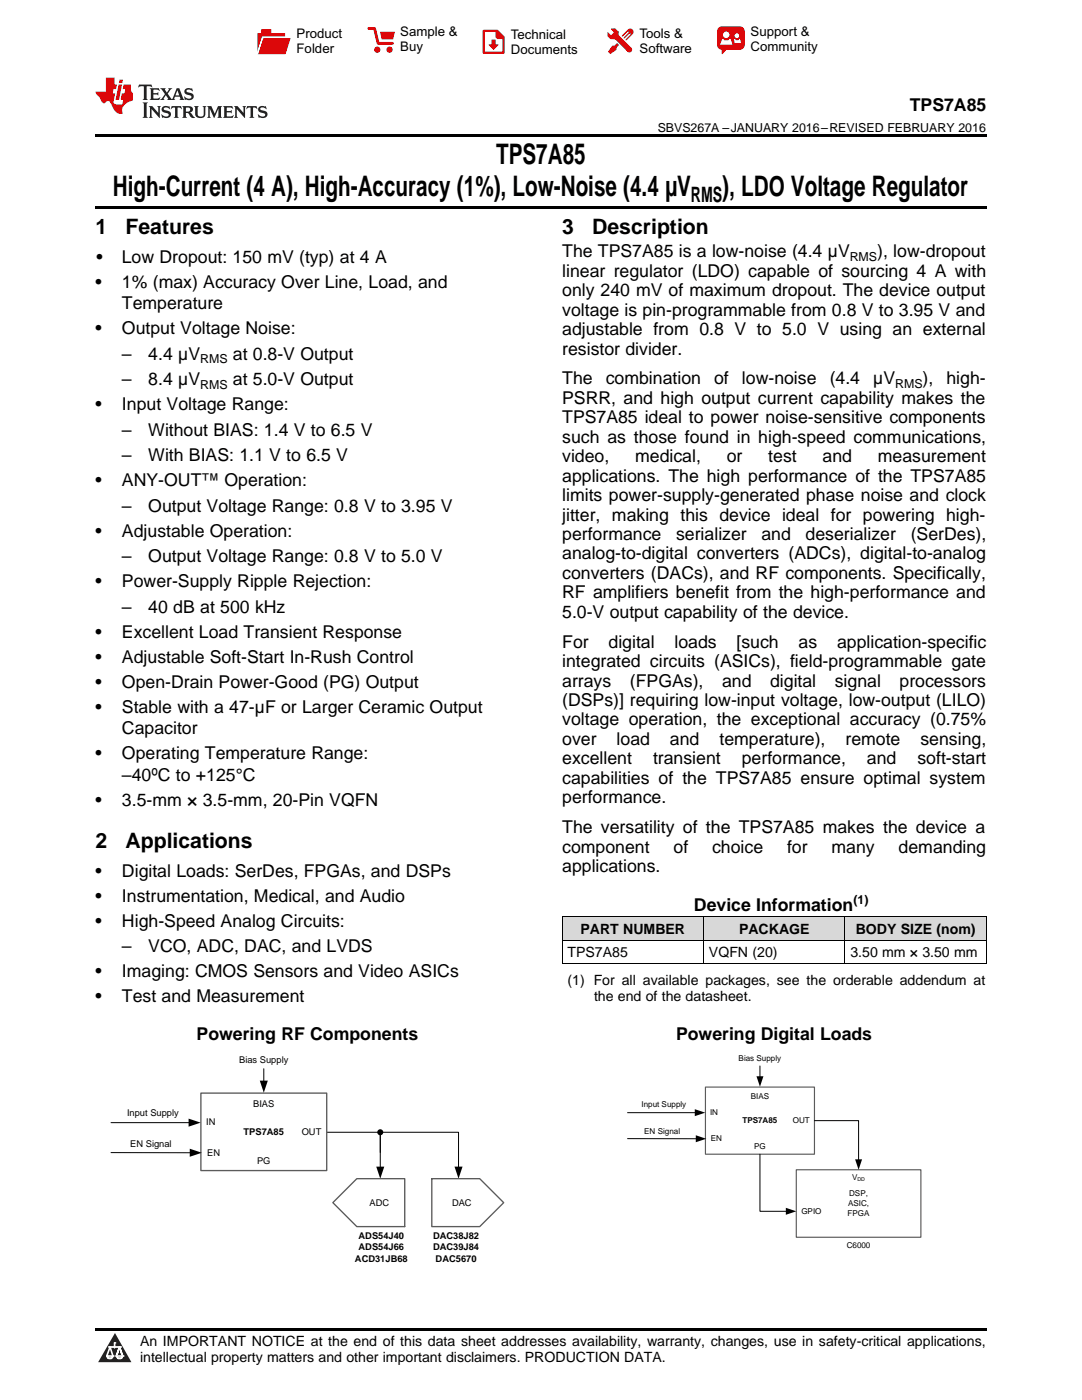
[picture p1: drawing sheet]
<svg xmlns="http://www.w3.org/2000/svg" width="216mm" height="279mm" viewBox="0 0 216 279" stroke-linecap="round" stroke-linejoin="round" font-family="sans-serif">
<defs><g id="words">
<g font-size="5.6">
<text x="99" y="32.8">TPS7A85</text>
<text x="22.5" y="39.2">High-Current (4 A), High-Accuracy (1%), Low-Noise (4.4 µV</text>
<text x="144.1" y="39.2">), LDO Voltage Regulator</text>
</g>
<g font-size="4.2">
<text x="137.9" y="40.3">RMS</text>
<text x="19" y="46.7">1</text>
<text x="25" y="46.7">Features</text>
<text x="112.2" y="46.7">3</text>
<text x="118.2" y="46.7">Description</text>
<text x="19" y="169.2">2</text>
<text x="25" y="169.2">Applications</text>
</g>
<g font-size="3.5">
<text x="181.5" y="22.2">TPS7A85</text>
<text x="19.2" y="52.4">•</text>
<text x="24.3" y="52.4">Low Dropout: 150 mV (typ) at 4 A</text>
<text x="112.2" y="51.4">The TPS7A85 is a low-noise (4.4 µV</text>
<text x="175" y="51.4">), low-dropout</text>
<text x="19" y="57.4">•</text>
<text x="24.3" y="57.4">1% (max) Accuracy Over Line, Load, and</text>
<text x="112.2" y="55.2">linear regulator (LDO) capable of sourcing 4 A with</text>
<text x="112.2" y="59.1">only 240 mV of maximum dropout. The device output</text>
<text x="24.3" y="61.7">Temperature</text>
<text x="112.2" y="63">voltage is pin-programmable from 0.8 V to 3.95 V and</text>
<text x="19" y="66.7">•</text>
<text x="24.3" y="66.7">Output Voltage Noise:</text>
<text x="24.3" y="71.8">–</text>
<text x="29.6" y="71.8">4.4 µV</text>
<text x="46.5" y="71.8">at 0.8-V Output</text>
<text x="112.2" y="66.9">adjustable from 0.8 V to 5.0 V using an external</text>
<text x="112.2" y="70.8">resistor divider.</text>
<text x="24.3" y="76.8">–</text>
<text x="29.6" y="76.8">8.4 µV</text>
<text x="46.5" y="76.8">at 5.0-V Output</text>
<text x="112.2" y="76.7">The</text>
<text x="120.9" y="76.7">combination</text>
<text x="142.5" y="76.7">of</text>
<text x="148" y="76.7">low-noise</text>
<text x="165.6" y="76.7">(4.4</text>
<text x="174.2" y="76.7">µV</text>
<text x="184.1" y="76.7">),</text>
<text x="188.9" y="76.7">high-</text>
<text x="19" y="81.8">•</text>
<text x="24.3" y="81.8">Input Voltage Range:</text>
<text x="112.2" y="80.6">PSRR, and high output current capability makes the</text>
<text x="24.3" y="86.9">–</text>
<text x="29.6" y="86.9">Without BIAS: 1.4 V to 6.5 V</text>
<text x="112.2" y="84.5">TPS7A85 ideal to power noise-sensitive components</text>
<text x="112.2" y="88.4">such as those found in high-speed communications,</text>
<text x="24.3" y="92">–</text>
<text x="29.6" y="92">With BIAS: 1.1 V to 6.5 V</text>
<text x="112.2" y="92.3">video,</text>
<text x="126.7" y="92.3">medical,</text>
<text x="145" y="92.3">or</text>
<text x="153.3" y="92.3">test</text>
<text x="164.1" y="92.3">and</text>
<text x="175.2" y="92.3">measurement</text>
<text x="19" y="97">•</text>
<text x="24.3" y="97">ANY-OUT™ Operation:</text>
<text x="112.2" y="96.1">applications. The high performance of the TPS7A85</text>
<text x="112.2" y="100">limits power-supply-generated phase noise and clock</text>
<text x="19" y="107.1">•</text>
<text x="24.3" y="102.1">–</text>
<text x="24.3" y="107.1">Adjustable Operation:</text>
<text x="29.6" y="102.1">Output Voltage Range: 0.8 V to 3.95 V</text>
<text x="112.2" y="103.9">jitter, making this device ideal for powering high-</text>
<text x="112.2" y="107.8">performance</text>
<text x="134.9" y="107.8">serializer</text>
<text x="151.9" y="107.8">and</text>
<text x="160.8" y="107.8">deserializer</text>
<text x="181.7" y="107.8">(SerDes),</text>
<text x="24.3" y="112.2">–</text>
<text x="29.6" y="112.2">Output Voltage Range: 0.8 V to 5.0 V</text>
<text x="112.2" y="111.7">analog-to-digital converters (ADCs), digital-to-analog</text>
<text x="19" y="117.2">•</text>
<text x="24.3" y="117.2">Power-Supply Ripple Rejection:</text>
<text x="112.2" y="115.5">converters (DACs), and RF components. Specifically,</text>
<text x="112.2" y="119.4">RF amplifiers benefit from the high-performance and</text>
<text x="24.3" y="122.3">–</text>
<text x="29.6" y="122.3">40 dB at 500 kHz</text>
<text x="112.2" y="123.3">5.0-V output capability of the device.</text>
<text x="19" y="127.3">•</text>
<text x="24.3" y="127.3">Excellent Load Transient Response</text>
<text x="112.2" y="129.3">For</text>
<text x="121.4" y="129.3">digital</text>
<text x="134.6" y="129.3">loads</text>
<text x="147" y="129.3">[such</text>
<text x="159.3" y="129.3">as</text>
<text x="167" y="129.3">application-specific</text>
<text x="19" y="132.3">•</text>
<text x="19" y="137.3">•</text>
<text x="24.3" y="132.3">Adjustable Soft-Start In-Rush Control</text>
<text x="24.3" y="137.3">Open-Drain Power-Good (PG) Output</text>
<text x="112.2" y="133.1">integrated circuits (ASICs), field-programmable gate</text>
<text x="112.2" y="137">arrays</text>
<text x="125.7" y="137">(FPGAs),</text>
<text x="144.1" y="137">and</text>
<text x="153.7" y="137">digital</text>
<text x="166.6" y="137">signal</text>
<text x="179.5" y="137">processors</text>
<text x="19" y="142.3">•</text>
<text x="24.3" y="142.3">Stable with a 47-µF or Larger Ceramic Output</text>
<text x="112.2" y="140.9">(DSPs)] requiring low-input voltage, low-output (LILO)</text>
<text x="24.3" y="146.5">Capacitor</text>
<text x="112.2" y="144.8">voltage operation, the exceptional accuracy (0.75%</text>
<text x="112.2" y="148.7">over</text>
<text x="123" y="148.7">load</text>
<text x="133.7" y="148.7">and</text>
<text x="143.6" y="148.7">temperature),</text>
<text x="168.7" y="148.7">remote</text>
<text x="183.7" y="148.7">sensing,</text>
<text x="19" y="151.6">•</text>
<text x="24.3" y="151.6">Operating Temperature Range:</text>
<text x="24.3" y="155.8">–40ºC to +125°C</text>
<text x="112.2" y="152.5">excellent</text>
<text x="130.3" y="152.5">transient</text>
<text x="148" y="152.5">performance,</text>
<text x="173" y="152.5">and</text>
<text x="183.1" y="152.5">soft-start</text>
<text x="19" y="160.8">•</text>
<text x="24.3" y="160.8">3.5-mm × 3.5-mm, 20-Pin VQFN</text>
<text x="112.2" y="156.4">capabilities of the TPS7A85 ensure optimal system</text>
<text x="112.2" y="160.3">performance.</text>
<text x="112.2" y="166.3">The versatility of the TPS7A85 makes the device a</text>
<text x="112.2" y="170.1">component</text>
<text x="134.4" y="170.1">of</text>
<text x="142.1" y="170.1">choice</text>
<text x="157.1" y="170.1">for</text>
<text x="165.9" y="170.1">many</text>
<text x="179.3" y="170.1">demanding</text>
<text x="19" y="174.9">•</text>
<text x="19" y="180">•</text>
<text x="24.3" y="174.9">Digital Loads: SerDes, FPGAs, and DSPs</text>
<text x="24.3" y="180">Instrumentation, Medical, and Audio</text>
<text x="112.2" y="174">applications.</text>
<text x="19" y="185">•</text>
<text x="24.3" y="185">High-Speed Analog Circuits:</text>
<text x="138.5" y="181.8">Device Information</text>
<text x="24.3" y="190">–</text>
<text x="29.6" y="190">VCO, ADC, DAC, and LVDS</text>
<text x="19" y="195.1">•</text>
<text x="24.3" y="195.1">Imaging: CMOS Sensors and Video ASICs</text>
<text x="19" y="200.1">•</text>
<text x="24.3" y="200.1">Test and Measurement</text>
<text x="39.2" y="207.5">Powering RF Components</text>
<text x="134.9" y="207.5">Powering Digital Loads</text>
</g>
<g font-size="2.8">
<text x="113.2" y="191.1">TPS7A85</text>
<text x="115.8" y="186.4">PART NUMBER</text>
<text x="141.5" y="191.1">VQFN (20)</text>
<text x="147.5" y="186.4">PACKAGE</text>
<text x="169.7" y="191.1">3.50 mm × 3.50 mm</text>
<text x="170.7" y="186.4">BODY SIZE (nom)</text>
<text x="113.2" y="196.6">(1) For all available packages, see the orderable addendum at</text>
<text x="118.5" y="199.7">the end of the datasheet.</text>
<text x="27.9" y="268.6">An IMPORTANT NOTICE at the end of this data sheet addresses availability, warranty, changes, use in safety-critical applications,</text>
<text x="27.9" y="271.8">intellectual property matters and other important disclaimers. PRODUCTION DATA.</text>
</g>
<g font-size="2.6">
<text x="59.2" y="7.6">Product</text>
<text x="59.2" y="10.6">Folder</text>
<text x="79.9" y="7.3">Sample &amp;</text>
<text x="79.9" y="10.2">Buy</text>
<text x="101.9" y="7.8">Technical</text>
<text x="101.9" y="10.8">Documents</text>
<text x="127.6" y="7.6">Tools &amp;</text>
<text x="127.6" y="10.6">Software</text>
<text x="149.8" y="7.2">Support &amp;</text>
<text x="149.8" y="10.2">Community</text>
</g>
<g font-size="2.5">
<text x="131.2" y="26.3">SBVS267A –JANUARY 2016–REVISED FEBRUARY 2016</text>
<text x="169.5" y="52.1">RMS</text>
<text x="39.9" y="72.5">RMS</text>
<text x="39.9" y="77.5">RMS</text>
<text x="178.6" y="77.4">RMS</text>
<text x="170.3" y="180.3">(1)</text>
</g>
<g font-size="1.9">
<text x="47.7" y="212.2">Bias Supply</text>
<text x="50.5" y="221">BIAS</text>
<text x="25.3" y="222.7">Input Supply</text>
<text x="41.1" y="224.6">IN</text>
<text x="48.6" y="226.4">TPS7A85</text>
<text x="60.2" y="226.4">OUT</text>
<text x="26" y="228.9">EN Signal</text>
<text x="41.3" y="230.6">EN</text>
<text x="51.3" y="232.3">PG</text>
<text x="73.7" y="240.7">ADC</text>
<text x="90.2" y="240.7">DAC</text>
<text x="70.8" y="251.8">ACD31JB68</text>
<text x="71.5" y="247.3">ADS54J40</text>
<text x="71.5" y="249.5">ADS54J66</text>
<text x="86.4" y="247.3">DAC38J82</text>
<text x="86.4" y="249.5">DAC39J84</text>
<text x="86.9" y="251.8">DAC5670</text>
</g>
<g font-size="1.6">
<text x="147.4" y="211.8">Bias Supply</text>
<text x="128" y="220.9">Input Supply</text>
<text x="149.8" y="219.4">BIAS</text>
<text x="128.6" y="226.3">EN Signal</text>
<text x="141.7" y="222.5">IN</text>
<text x="141.8" y="227.7">EN</text>
<text x="148.1" y="224.1">TPS7A85</text>
<text x="158.2" y="224.1">OUT</text>
<text x="150.5" y="229.2">PG</text>
<text x="169.4" y="238.7">DSP,</text>
<text x="170" y="235.5">V</text>
<text x="159.9" y="242.3">GPIO</text>
<text x="169.1" y="242.6">FPGA</text>
<text x="169.2" y="240.7">ASIC,</text>
<text x="168.9" y="249">C6000</text>
</g>
<text font-size="1" x="171.1" y="235.7">DD</text>
</g></defs>
<g fill="#d8d8d8">
<path d="M112.2 183h28.2v4.7h-28.2z"/>
<path d="M140.4 183h28.2v4.7h-28.2z"/>
<path d="M168.6 183h28.2v4.7h-28.2z"/>
</g>
<path d="M22.9 266l3.3 5.9h-6.6z" fill="#231f20"/>
<path d="M21.3 270.6h1.2l-.3 .5h-.3a.53 .53 0 0 1-.6-.5z" fill-rule="evenodd" fill="#fff"/>
<path d="M21.3 270.6h1.2l-.3 .5h-.3a.53 .53 0 0 1-.6-.5z" fill="none" stroke="#231f20" stroke-width=".33"/>
<path d="M21.3 270.6l1.2 .1-.3 .4h-.5z" fill="none" stroke="#fff" stroke-width=".33"/>
<path d="M22.9 268.9h.1" fill="none" stroke="#fff" stroke-width=".33"/>
<path d="M22.9 268v.9z" fill="#fff"/>
<path d="M22.9 268v.9z" fill="none" stroke="#fff" stroke-width=".33"/>
<circle cx="22.9" cy="268" r=".16" fill="#fff"/>
<path d="M21.8 268.8h.1" fill="none" stroke="#fff" stroke-width=".33"/>
<path d="M21.8 268.8h2.2z" fill="#fff"/>
<path d="M21.8 268.8h2.2z" fill="none" stroke="#fff" stroke-width=".33"/>
<circle cx="24" cy="268.8" r=".16" fill="#fff"/>
<path d="M23.2 270.6h.1" fill="none" stroke="#fff" stroke-width=".33"/>
<path d="M23.8 268.8l-.6 1.8z" fill="#fff"/>
<path d="M23.8 268.8l-.6 1.8z" fill="none" stroke="#fff" stroke-width=".33"/>
<path d="M23.8 268.8l.7 1.8z" fill="#fff"/>
<path d="M23.8 268.8l.7 1.8z" fill="none" stroke="#fff" stroke-width=".33"/>
<path d="M24.4 270.6h.1" fill="none" stroke="#fff" stroke-width=".33"/>
<circle cx="21.3" cy="270.6" r=".16" fill="#fff"/>
<path d="M22 268.8l-.7 1.8z" fill="#fff"/>
<path d="M22 268.8l-.7 1.8z" fill="none" stroke="#fff" stroke-width=".33"/>
<path d="M22 268.8l.5 1.8z" fill="#fff"/>
<path d="M22 268.8l.5 1.8z" fill="none" stroke="#fff" stroke-width=".33"/>
<circle cx="22.5" cy="270.6" r=".16" fill="#fff"/>
<path d="M23.3 270.6h1.2a.63 .63 0 0 1-.6 .5 .63 .63 0 0 1-.6-.5z" fill-rule="evenodd" fill="#fff"/>
<path d="M23.3 270.6h1.2a.63 .63 0 0 1-.6 .5 .63 .63 0 0 1-.6-.5z" fill="none" stroke="#231f20" stroke-width=".33"/>
<path d="M23.3 270.6h1.2l-.4 .5h-.5z" fill="none" stroke="#fff" stroke-width=".33"/>
<path d="M23.2 270.6h.1" fill="none" stroke="#fff" stroke-width=".33"/>
<circle cx="24.5" cy="270.6" r=".16" fill="#fff"/>
<path d="M19 265.1h177.8v.5h-177.8z" fill="#000"/>
<path d="M65.2 226h26.3v7M75.9 226v7" fill="none" stroke="#000" stroke-width=".2"/>
<g fill="#000">
<path d="M75.1 232.8h1.6l-.8 2.4zM90.7 232.8h1.6l-.8 2.4z"/>
<circle cx="75.9" cy="226" r=".6"/>
</g>
<path d="M86.2 235.2h9.5l4.8 4.8-4.8 4.8h-9.5zM66.4 240l4.8-4.8h9.6v9.6h-9.6z" fill="none" stroke="#595959" stroke-width=".27"/>
<path d="M40.1 218.2h25.1v15.4h-25.1z" fill-rule="evenodd" fill="#fff"/>
<path d="M40.1 218.2h25.1v15.4h-25.1z" fill="none" stroke="#595959" stroke-width=".27"/>
<path d="M52.6 213.3v2.6M22.2 224h15.6M22.2 230l15.9 .1" fill="none" stroke="#000" stroke-width=".2"/>
<path d="M51.8 215.7h1.6l-.8 2.4zM37.6 223.2l2.4 .8-2.4 .9zM37.9 229.3l2.4 .8-2.4 .8z" fill="#000"/>
<path d="M158.9 233.5h24.9v13.4h-24.9z" fill-rule="evenodd" fill="#fff"/>
<path d="M158.9 233.5h24.9v13.4h-24.9z" fill="none" stroke="#595959" stroke-width=".23"/>
<path d="M140.8 217h21.7v13.3h-21.7z" fill-rule="evenodd" fill="#fff"/>
<path d="M140.8 217h21.7v13.3h-21.7z" fill="none" stroke="#595959" stroke-width=".23"/>
<path d="M112.2 192.3h84.6M112.2 187.6h84.6M112.2 183h84.6M112.2 183v9.3M140.4 183v9.3M168.6 183v9.3M196.8 183v9.3M151.6 212.7v2.3M125.2 222.1h13.6M125.2 227.2l13.8 .1M151.6 230.3v11.4h5.4M162.5 223.6h8.8v7.9" fill="none" stroke="#000" stroke-width=".2"/>
<path d="M150.9 214.8h1.4l-.7 2.1zM138.6 221.4l2.1 .7-2.1 .7zM138.8 226.6l2.1 .7-2.1 .7zM170.6 231.4h1.4l-.7 2.1zM156.8 241l2.1 .7-2.1 .7z" fill="#000"/>
<path d="M19 26.8h177.8v.6h-177.8zM19 41.2h177.8v.5h-177.8zM112.2 192.3h.1zM168.5 192.3h.1zM196.7 192.3h.1z" fill="#000"/>
<path d="M27.7 16.9l-.1 .6 .6-.3h.5v.2v2.2l-.2 .4h1l-.2-.4v-2.2v-.2h.5l.6 .3-.2-.6zM29.9 17.6l.2 .4v1.6l-.2 .4h1.9l.1-.6a1.09 1.09 0 0 1-1.3 .1v-.6h.6l.4 .2v-.7l-.2 .2h-.8v-.6l.2-.1a1.01 1.01 0 0 1 1 .3l-.1-.6zM32 17.6l.9 1.2-1 1.2h.9l-.2-.3 .5-.7 .5 .7-.3 .3h1.7l-.2-.3 .1-.4h1l.1 .4-.2 .3h1l-.3-.4-.7-2h-.5l-1 2.2-.8-1.1 .9-1.1h-.9l.2 .2-.4 .7-.4-.7 .2-.2zM35.4 18l.4 1h-.8zM37 17.7a.66 .66 0 0 0-.2 .8 .66 .66 0 0 0 .6 .4l.7 .2 .1 .2a.8 .8 0 0 1-.7 .4 .8 .8 0 0 1-.7-.5l.1 .8 .2-.2a.94 .94 0 0 0 1.1 .1 .94 .94 0 0 0 .4-.9 1.48 1.48 0 0 0-1.3-.6v-.4a1.1 1.1 0 0 1 1.2 .2l-.2-.6-.2 .1-.5-.1zM28.5 20.4l.2 .4v2.3l-.2 .4h1l-.2-.4v-2.3l.2-.4zM29.7 21.2l.2 .4v1.5l-.2 .4h.8l-.3-.4 .1-1.3 1.6 1.8v-2l.2-.4h-.7l.2 .2v1.1l-1.2-1.3zM32.5 21.3a.66 .66 0 0 0-.2 .8 .66 .66 0 0 0 .6 .4l.6 .2 .2 .2a.8 .8 0 0 1-.8 .4 .8 .8 0 0 1-.7-.5l.2 .7 .2-.1a.94 .94 0 0 0 1 .1 .94 .94 0 0 0 .5-1 1.47 1.47 0 0 0-1.3-.6l-.1-.3a1.1 1.1 0 0 1 1.3 .2l-.2-.6-.2 .1-.5-.2zM34.3 21.2l-.2 .6a.64 .64 0 0 1 .8-.3v1.6l-.2 .4h1l-.3-.4 .1-1.6a.66 .66 0 0 1 .8 .3l-.2-.6zM36.3 21.2l.3 .4v1.5l-.3 .4h1l-.2-.2v-.7h.5l.1 .1a.8 .8 0 0 0 1.2 .7l-1-1a.62 .62 0 0 0 .6-.5 .62 .62 0 0 0-.6-.7zM37.1 21.5h.1a.48 .48 0 0 1 .6 0 .48 .48 0 0 1 .1 .6l-.2 .1-.6 .1zM38.7 21.2l.2 .2a2.29 2.29 0 0 0 .4 2 1.05 1.05 0 0 0 1.7-.7v-1.3l.2-.2h-.8l.2 .4v1.1a.61 .61 0 0 1-.6 .6 .61 .61 0 0 1-.6-.6v-1.1l.3-.4zM41.3 21.2l.3 .4v1.5l-.3 .4h.8l-.2-.4v-1.4l.8 1.9 .9-1.9v1.4l-.2 .4h.9l-.2-.4v-1.5l.2-.4h-.8l-.7 1.5-.6-1.5zM44.5 21.2l.2 .4v1.5l-.2 .4h1.9l.2-.6a1.1 1.1 0 0 1-1.4 .2v-.7h.6l.4 .2v-.6l-.2 .1-.8 .1v-.6l.2-.1a1.02 1.02 0 0 1 1.1 .2l-.2-.5zM46.7 21.2l.2 .4v1.5l-.2 .4h.8l-.3-.4 .1-1.3 1.6 1.8v-2l.2-.4h-.7l.2 .2v1.1l-1.2-1.3zM49.3 21.2l-.1 .6a.64 .64 0 0 1 .8-.3v1.6l-.3 .4h1l-.2-.4v-1.6a.66 .66 0 0 1 .8 .3l-.1-.6zM51.7 21.3a.66 .66 0 0 0-.2 .7 .66 .66 0 0 0 .7 .5l.6 .2 .1 .2a.8 .8 0 0 1-.7 .4 .8 .8 0 0 1-.7-.5l.1 .7 .2-.1a.94 .94 0 0 0 1.1 .1 .94 .94 0 0 0 .4-1 1.48 1.48 0 0 0-1.2-.6l-.1-.3a1.1 1.1 0 0 1 1.2 .2l-.2-.6-.1 .1-.6-.2z" fill="#231f20"/>
<path d="M21.1 15.5v2.8h-2v.4l.9 .9a.96 .96 0 0 0 1 1 .59 .59 0 0 1 .5-.4 .59 .59 0 0 1 .5 .3l.4 .8a1.61 1.61 0 0 0 2.1 1.3 1.63 1.63 0 0 1 1.1-2.2l.9-.3v-1.5a1.6 1.6 0 0 1-.4-1.7h-1.4l-.2 .9h.5l-.2 .8h-.5l-.2 1v.3h.5l-.2 .9h-.7a.74 .74 0 0 1-1-.6l.3-1.6h-.5l.2-.8h.5l.1-.9h-.4v-1.4zM23.7 16.9l-.7 3h.8l.6-3zM23.8 15.9l-.1 .7h.7l.2-.7z" fill="#ee1d23"/>
<g fill="#d60000">
<path d="M52.1 5.8h2v.8h2.8v4.2h-5.5v-4.2h.7z" fill-rule="evenodd"/>
<path d="M52.4 7.5h5.6l-1 3.3h-5.6z" fill-rule="evenodd"/>
</g>
<path d="M52.4 7.4h5.7l-.1 .1h-5.5l-1.1 3.3z" fill-rule="evenodd" fill="#fff"/>
<path d="M52.4 7.4h5.7l-.1 .1h-5.5l-1.1 3.3z" fill="none" stroke="#fff" stroke-width=".2"/>
<path d="M73.6 5.7h1.1l.7 2.9h2.9" fill="none" stroke="#d60000" stroke-width=".55"/>
<g fill="#d60000">
<path d="M75.8 6.3h3l-.4 1.6h-2.2z" fill-rule="evenodd"/>
<circle cx="75.3" cy="9.9" r=".62"/>
<circle cx="77.7" cy="9.9" r=".62"/>
</g>
<path d="M96.5 6.2h2.7l1.3 1.2v3.1h-4z" fill="none" stroke="#d60000" stroke-width=".44"/>
<g fill="#d60000">
<path d="M98.1 7.9h.8v1h.5l-.9 1.1-1-1v-.1h.6z" fill-rule="evenodd"/>
<path d="M98.9 6.2h.3l1.3 1.2v.4h-1.3l-.3-.4z" fill-rule="evenodd"/>
<path d="M121.9 5.7h.8l.7 .6 .1 .7 2.5 2.5-.8 .8-2.3-2.3-1.1-.2-.6-.6v-.8l.7 .6 .5-.4v-.2l-.5-.5z" fill-rule="evenodd"/>
<path d="M122.2 9.1h.4l.5-.5 .4 .4-.5 .5v.4l-1.2 .9-.5-.5z" fill-rule="evenodd"/>
<path d="M125.3 5.9a.67 .67 0 0 1 .9 0 .67 .67 0 0 1 0 .9z" fill-rule="evenodd"/>
<path d="M125.3 5.9l.9 .9-1.2 1.2h-.2v-.2l1-.9v-.2h-.2l-.9 1h-.2v-.2l.9-1 .1-.2h-.3l-.9 1h-.2v-.2z" fill-rule="evenodd"/>
<circle cx="125.6" cy="9.9" r=".54"/>
</g>
<path d="M123.3 6.3v.7" fill="none" stroke="#d60000" stroke-width=".2"/>
<g fill="#d60000">
<path d="M143.4 5.5l.6-.2h3.6a.95 .95 0 0 1 1 .9v2.8a.95 .95 0 0 1-1 .9h-3.6a.95 .95 0 0 1-.9-.9v-2.8z" fill-rule="evenodd"/>
<path d="M144 9.9h.9l-.7 .9h-.2z" fill-rule="evenodd"/>
</g>
<g fill="#fff">
<path d="M146.6 8.6h1.3z"/>
<path d="M144.1 7.8h.3l.1 .2h.8l.2-.2h.3l.4 1.1h-2.5z" fill-rule="evenodd"/>
<path d="M146.4 7.8h.3l.1 .2h.5l.2-.2h.2l.2 .8h-1.3z" fill-rule="evenodd"/>
<circle cx="144.9" cy="6.9" r=".65"/>
<circle cx="147" cy="7.1" r=".48"/>
</g>
<use href="#words"/>
</svg>
